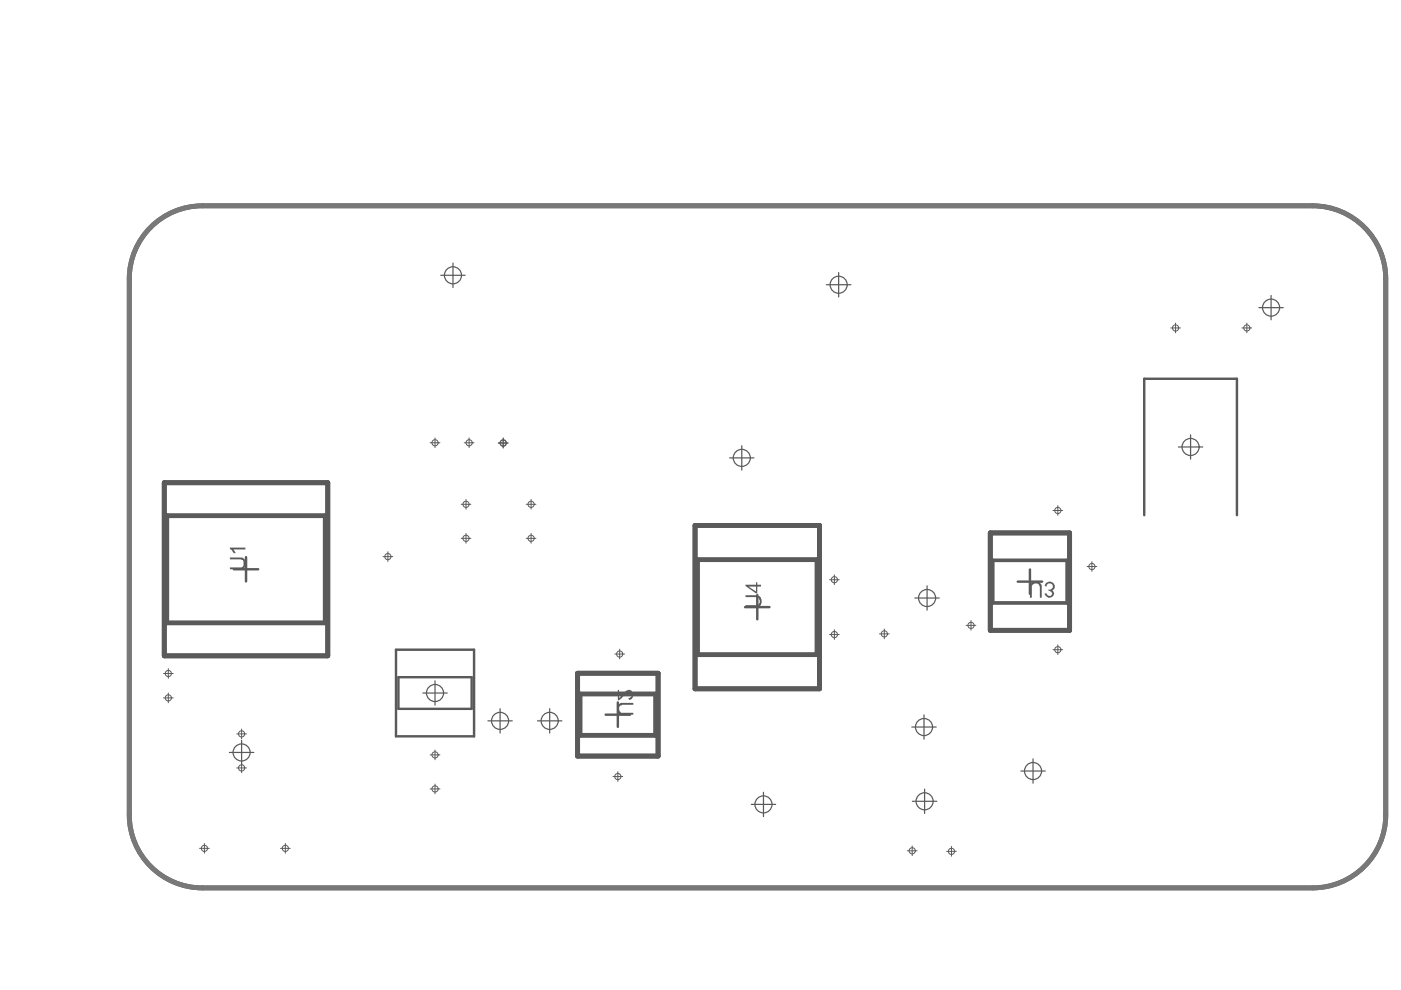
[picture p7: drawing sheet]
<svg xmlns="http://www.w3.org/2000/svg" width="297mm" height="210mm" viewBox="0 0 297 210" stroke-linecap="round" stroke-linejoin="round" font-family="sans-serif">
<g fill="none" stroke="#5a5a5a" stroke-width=".26">
<path d="M93.4 58.4h5.2M96 55.8v5.2M177.8 57.8v5.2M175.2 60.4h5.2M266.9 65.2h5.2M269.5 62.6v5.2M154.7 97.1h5.2M157.3 94.5v5.2M249.8 94.8h5.2M252.4 92.2v5.2M194 126.8h5.1M196.6 124.2v5.2"/>
<path d="M48.6 159.5h5.2M51.2 157v5.1M89.6 146.9h5.2M92.2 144.4v5.1M103.4 152.8h5.2M106 150.3v5.1M114 152.8h5.1M116.5 150.3v5.1M193.3 154.2h5.2M195.9 151.6v5.1M159.3 170.6h5.2M161.9 168v5.1"/>
<path d="M193.4 169.9h5.2M196 167.3v5.2M216.4 163.5h5.2M219 160.9v5.2"/>
<circle cx="96" cy="58.4" r="1.81"/>
<circle cx="177.8" cy="60.4" r="1.81"/>
<circle cx="269.5" cy="65.2" r="1.81"/>
<circle cx="157.3" cy="97.1" r="1.81"/>
<circle cx="252.4" cy="94.8" r="1.81"/>
<circle cx="196.6" cy="126.8" r="1.81"/>
<circle cx="51.2" cy="159.5" r="1.81"/>
<circle cx="92.2" cy="146.9" r="1.81"/>
<circle cx="106" cy="152.8" r="1.81"/>
<circle cx="116.5" cy="152.8" r="1.81"/>
<circle cx="195.9" cy="154.2" r="1.81"/>
<circle cx="161.9" cy="170.6" r="1.81"/>
<circle cx="196" cy="169.9" r="1.81"/>
<circle cx="219" cy="163.5" r="1.81"/>
</g>
<g fill="none" stroke="#5a5a5a" stroke-width=".21">
<path d="M248.2 69.5h2.1M249.2 68.5v2.1M263.3 69.5h2.1M264.4 68.5v2.1M91.2 93.9h2.1M92.2 92.8v2.1M98.4 93.9h2.1M99.5 92.8v2.1M105.7 93.9h2M105.7 94h2M106.7 92.8v2.2M81.2 118h2.1"/>
<path d="M82.2 117v2M97.8 106.9h2M97.8 114.1h2M98.8 105.9v2.1M98.8 113.1v2.1M111.6 106.9h2M111.6 114.1h2M112.6 105.9v2.1M112.6 113.1v2.1M223.2 108.2h2.1M224.3 107.2v2.1M231.5 119.1v2.1"/>
<path d="M130.3 138.7h2.1M131.4 137.6v2.1M175.9 122.9h2M175.9 134.5h2M176.9 121.9v2.1M176.9 133.5v2.1M186.5 134.4h2M187.5 133.4v2M204.8 132.6h2.1M205.9 131.6v2M223.2 137.8h2.1M224.3 136.7v2.1"/>
<path d="M230.5 120.1h2M34.7 148h2M34.7 142.8h2M35.7 141.8v2M35.7 146.9v2.1M50.2 155.6h2.1M51.2 154.6v2M92.2 159v2.1M42.3 179.9h2.1M43.3 178.8v2.1M50.2 162.8h2.1M51.2 161.8v2.1"/>
<path d="M59.5 179.9h2M60.5 178.8v2.1M91.2 167.3h2.1M91.2 160.1h2.1M92.2 166.2v2.1M130 164.6h2M131 163.6v2.1M193.4 179.4v2M201.7 179.5v2M192.4 180.4h2M200.7 180.5h2.1"/>
<circle cx="249.2" cy="69.5" r=".66"/>
<circle cx="264.4" cy="69.5" r=".66"/>
<circle cx="92.2" cy="93.9" r=".66"/>
<circle cx="99.5" cy="93.9" r=".66"/>
<circle cx="106.7" cy="93.9" r=".66"/>
<circle cx="106.7" cy="94" r=".66"/>
<circle cx="82.2" cy="118" r=".66"/>
<circle cx="98.8" cy="114.1" r=".66"/>
<circle cx="98.8" cy="106.9" r=".66"/>
<circle cx="112.6" cy="114.1" r=".66"/>
<circle cx="112.6" cy="106.9" r=".66"/>
<circle cx="224.3" cy="108.2" r=".66"/>
<circle cx="131.4" cy="138.7" r=".66"/>
<circle cx="176.9" cy="134.5" r=".66"/>
<circle cx="176.9" cy="122.9" r=".66"/>
<circle cx="187.5" cy="134.4" r=".66"/>
<circle cx="205.9" cy="132.6" r=".66"/>
<circle cx="224.3" cy="137.8" r=".66"/>
<circle cx="231.5" cy="120.1" r=".66"/>
<circle cx="35.7" cy="142.8" r=".66"/>
<circle cx="35.7" cy="148" r=".66"/>
<circle cx="51.2" cy="155.6" r=".66"/>
<circle cx="43.3" cy="179.9" r=".66"/>
<circle cx="51.2" cy="162.8" r=".66"/>
<circle cx="60.5" cy="179.9" r=".66"/>
<circle cx="92.2" cy="167.3" r=".66"/>
<circle cx="92.2" cy="160.1" r=".66"/>
<circle cx="131" cy="164.6" r=".66"/>
<circle cx="193.4" cy="180.4" r=".66"/>
<circle cx="201.7" cy="180.5" r=".66"/>
</g>
<path d="M52.2 118.1v5.2M242.6 109.2v-28.9h19.7v28.9M49.6 120.7h5.1M84 137.8h16.5v18.3h-16.5zM158 128.7h5.1M160.6 126.1v5.2M215.8 123.3h5.2M218.4 120.7v5.2M84.5 143.6h15.5v6.7h-15.5zM128.4 151.5h5.2M131 148.9v5.2" fill="none" stroke="#5a5a5a" stroke-width=".52"/>
<path d="M34.8 102.3h34.7v36.7h-34.7zM35.4 109.3h33.6v22.8h-33.6zM147.4 111.4h26.3v34.6h-26.3zM147.9 118.7h25.3v20.1h-25.3zM210 113h16.8v20.7h-16.8zM122.5 142.7h17v17.6h-17zM123 147.1h16v8.8h-16z" fill="none" stroke="#5a5a5a" stroke-width="1"/>
<path d="M210.5 118.8h15.8v9h-15.8z" fill="none" stroke="#5a5a5a" stroke-width=".77"/>
<g fill="#5a5a5a">
<path d="M48.7 118.2h1.9a1.17 1.17 0 0 1 1.2 .3 1.17 1.17 0 0 1 .2 1.3 .98 .98 0 0 1-1.3 .9h-2v-.4h2a.84 .84 0 0 0 .8-.3 .84 .84 0 0 0 .1-.9 .75 .75 0 0 0-.9-.5h-2z"/>
<path d="M48.7 116.1h3.3v.4h-2.6l.5 .7v.1h-.4l-.2-.5-.6-.4z"/>
<path d="M131 149.6l.5-.6h2.8v.4h-2.1a.87 .87 0 0 0-.9 .8 .87 .87 0 0 0 .6 .9h2.4v.4h-2.1a1.14 1.14 0 0 1-1.3-1z"/>
<path d="M131 146.3h.3v1.7l.6-.7a1.85 1.85 0 0 1 1.6-1 1.07 1.07 0 0 1 .8 1.1 1.07 1.07 0 0 1-.9 1l-.2-.4a.53 .53 0 0 0 .7-.7 .66 .66 0 0 0-.7-.6v.1a.7 .7 0 0 0-.8 .5l-.6 .8-.8 .4z"/>
<path d="M218.5 123.7l.1-.1a1.62 1.62 0 0 1 2.3 .4v2.7h-.4v-2.1a.87 .87 0 0 0-.8-.9 .87 .87 0 0 0-.9 .7v2.3h-.4v-2.7z"/>
<path d="M221.7 123.7a1.12 1.12 0 0 1 1.1-.4 1.12 1.12 0 0 1 .8 .9v.6l-.4 .4h-.2l.2 .1a.79 .79 0 0 1 0 1.2 1.06 1.06 0 0 1-1.7-.4v-.3h.4a.59 .59 0 0 0 .6 .5 .59 .59 0 0 0 .6-.5l-.3-.4-.5-.1v-.4v.1h.3a.7 .7 0 0 0 .6-.9 .7 .7 0 0 0-1-.4l-.3 .3v.4l-.4-.2z"/>
<path d="M158.1 126.2h2.1a1.22 1.22 0 0 1 1.3 1.6v.1a1.48 1.48 0 0 1-1.5 .9h-1.9v-.5h1.9a.83 .83 0 0 0 1-.3 .83 .83 0 0 0 0-1l-.2-.3h-.4v-.1h-2.3z"/>
<path d="M158.7 124.4l1.6 1v-1zM158.1 124h2.2v-.5h.3v.5h.7v.4h-.7v1.4h-.3l-2.2-1.6z"/>
</g>
<path d="M32 48.2a15.5 15.5 0 0 1 10.9-4.6h235.4a15.5 15.5 0 0 1 15.5 15.5v113.7a15.5 15.5 0 0 1-15.5 15.5h-235.4a15.5 15.5 0 0 1-15.5-15.5v-113.7a15.4 15.4 0 0 1 4.6-10.9z" fill="none" stroke="#5a5a5a" stroke-width="1"/>
<path d="M32 48.2a15.5 15.5 0 0 1 10.9-4.6h235.4a15.5 15.5 0 0 1 15.5 15.5v113.7a15.5 15.5 0 0 1-15.5 15.5h-235.4a15.5 15.5 0 0 1-15.5-15.5v-113.7a15.4 15.4 0 0 1 4.6-10.9z" fill="none" stroke="#787878" stroke-width="1"/>
</svg>
